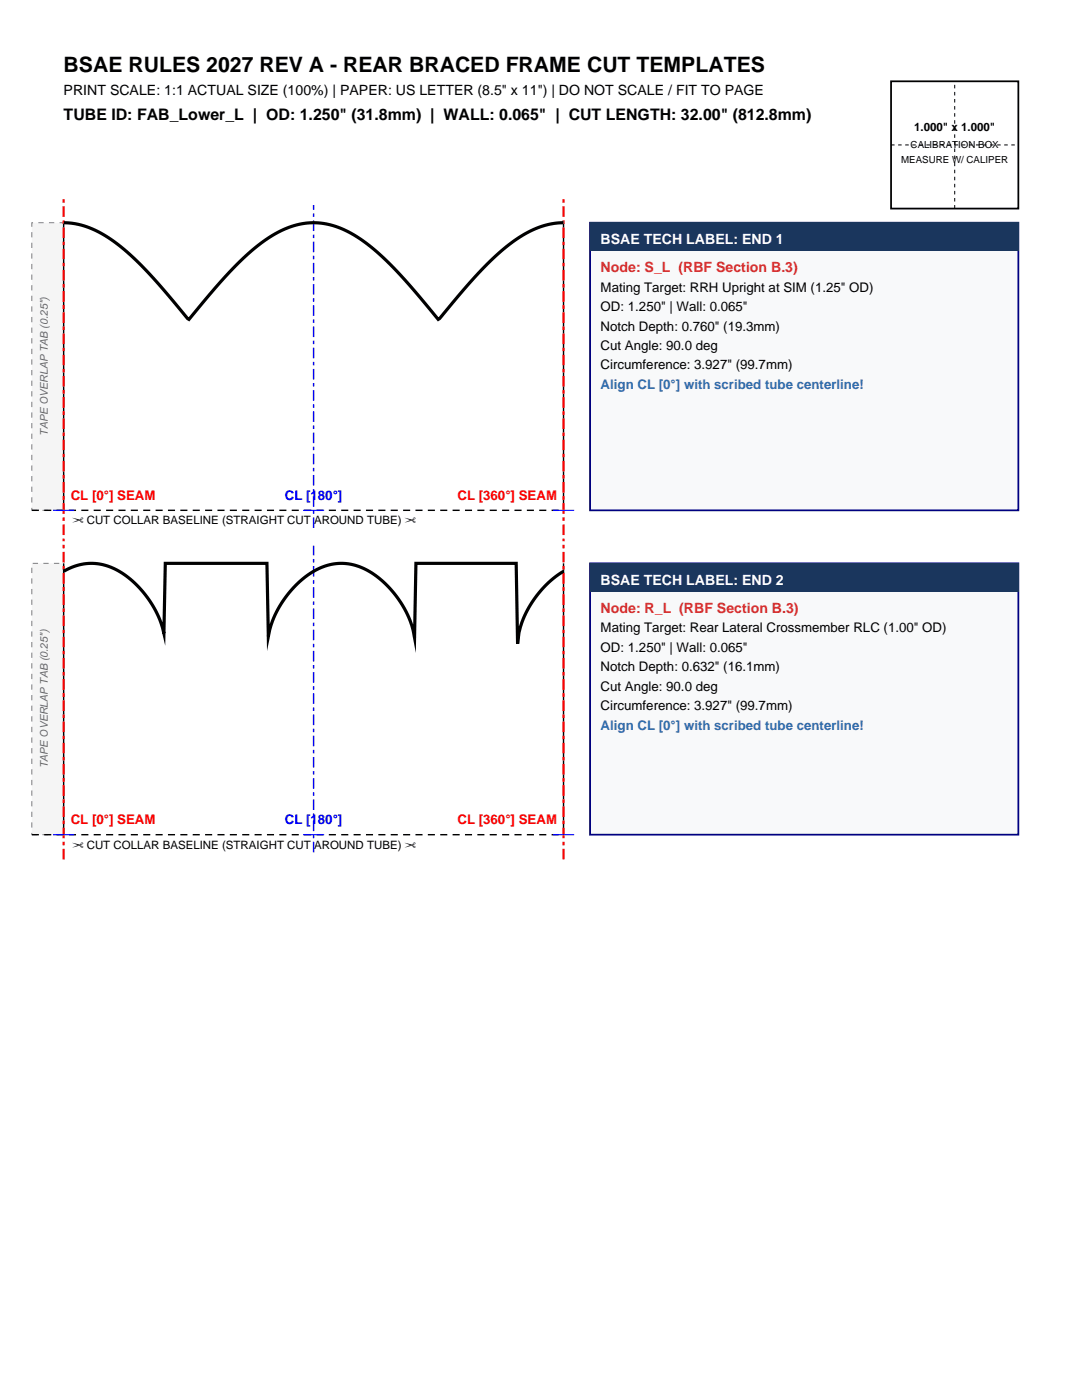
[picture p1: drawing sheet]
<svg xmlns="http://www.w3.org/2000/svg" width="216mm" height="279mm" viewBox="0 0 216 279" stroke-linecap="round" stroke-linejoin="round" font-family="sans-serif">
<defs><g id="words">
<text font-size="4.2" x="12.7" y="14.5">BSAE RULES 2027 REV A - REAR BRACED FRAME CUT TEMPLATES</text>
<text font-size="3.2" x="12.7" y="24">TUBE ID: FAB_Lower_L | OD: 1.250&quot; (31.8mm) | WALL: 0.065&quot; | CUT LENGTH: 32.00&quot; (812.8mm)</text>
<text font-size="2.8" x="12.7" y="19.1">PRINT SCALE: 1:1 ACTUAL SIZE (100%) | PAPER: US LETTER (8.5&quot; x 11&quot;) | DO NOT SCALE / FIT TO PAGE</text>
<g font-size="2.8" fill="#fff">
<text x="119.9" y="48.7">BSAE TECH LABEL: END 1</text>
<text x="119.9" y="116.7">BSAE TECH LABEL: END 2</text>
</g>
<g font-size="2.8" fill="#c53030">
<text x="119.9" y="54.3">Node: S_L (RBF Section B.3)</text>
<text x="119.9" y="122.3">Node: R_L (RBF Section B.3)</text>
</g>
<g font-size="2.6">
<text x="119.9" y="58.2">Mating Target: RRH Upright at SIM (1.25&quot; OD)</text>
<text x="119.9" y="62.1">OD: 1.250&quot; | Wall: 0.065&quot;</text>
<text x="119.9" y="66">Notch Depth: 0.760&quot; (19.3mm)</text>
<text x="119.9" y="69.8">Cut Angle: 90.0 deg</text>
<text x="119.9" y="73.7">Circumference: 3.927&quot; (99.7mm)</text>
<text x="119.9" y="126.2">Mating Target: Rear Lateral Crossmember RLC (1.00&quot; OD)</text>
<text x="119.9" y="130.1">OD: 1.250&quot; | Wall: 0.065&quot;</text>
<text x="119.9" y="133.9">Notch Depth: 0.632&quot; (16.1mm)</text>
<text x="119.9" y="137.8">Cut Angle: 90.0 deg</text>
<text x="119.9" y="141.7">Circumference: 3.927&quot; (99.7mm)</text>
</g>
<g font-size="2.6" fill="#2b6cb0">
<text x="119.9" y="77.6">Align CL [0°] with scribed tube centerline!</text>
<text x="119.9" y="145.6">Align CL [0°] with scribed tube centerline!</text>
</g>
<g font-size="2.6" fill="#f00">
<text x="14.1" y="99.7">CL [0°] SEAM</text>
<text x="91.3" y="99.7">CL [360°] SEAM</text>
<text x="14.1" y="164.5">CL [0°] SEAM</text>
<text x="91.3" y="164.5">CL [360°] SEAM</text>
</g>
<g font-size="2.6" fill="#00f">
<text x="56.8" y="99.7">CL [180°]</text>
<text x="56.8" y="164.5">CL [180°]</text>
</g>
<g font-size="2.3">
<text x="182.4" y="26.1">1.000&quot; x 1.000&quot;</text>
<text x="14.5" y="104.7">✂ CUT COLLAR BASELINE (STRAIGHT CUT AROUND TUBE) ✂</text>
<text x="14.5" y="169.4">✂ CUT COLLAR BASELINE (STRAIGHT CUT AROUND TUBE) ✂</text>
</g>
<g font-size="2.1" fill="#696969">
<text x="9.5" y="87" transform="rotate(-90 9.5 87)">TAPE OVERLAP TAB (0.25&quot;)</text>
<text x="9.5" y="153.4" transform="rotate(-90 9.5 153.4)">TAPE OVERLAP TAB (0.25&quot;)</text>
</g>
<g font-size="1.9">
<text x="181.7" y="29.6">CALIBRATION BOX</text>
<text x="179.8" y="32.5">MEASURE W/ CALIPER</text>
</g>
</g></defs>
<path d="M177.8 16.2h25.4v25.4h-25.4z" fill="none" stroke="#000" stroke-width=".35"/>
<path d="M177.8 28.9h25.4M190.5 41.6v-25.4" fill="none" stroke="#000" stroke-width=".2" stroke-dasharray=".7 .7" stroke-linecap="butt"/>
<path d="M6.3 44.4h6.4v57.4h-6.4z" fill-rule="evenodd" fill="#f5f5f5" stroke="#808080" stroke-width=".2" stroke-dasharray="1.1 1.1" stroke-linecap="butt"/>
<path d="M6.3 101.8h106.1" fill="none" stroke="#000" stroke-width=".28" stroke-dasharray="1.4 1.1" stroke-linecap="butt"/>
<path d="M12.7 44.4v57.4M112.4 44.4v57.4" fill="none" stroke="#000" stroke-width=".28"/>
<path d="M12.7 106.8v-67.3M112.4 106.8v-67.3" fill="none" stroke="#f00" stroke-width=".42" stroke-dasharray="2.1 .7 .7 .7" stroke-linecap="butt"/>
<path d="M62.6 105.4v-64.5" fill="none" stroke="#00f" stroke-width=".28" stroke-dasharray="2.1 .7 .7 .7" stroke-linecap="butt"/>
<path d="M10.6 101.8h4.2M60.5 101.8h4.2M110.3 101.8h4.3" fill="none" stroke="#00f" stroke-width=".21"/>
<path d="M12.7 44.4a18.6 18.6 0 0 1 11.7 5.1l2.5 2.2 2.7 2.8 8.1 9.2 5-6 3.9-4.2 3.3-3.2 3.4-2.6a14.9 14.9 0 0 1 13.6-2.5 31.6 31.6 0 0 1 12.2 8.8l3.6 4.1 4.7 5.6 .3-.1 5.9-7 3-3.3 3.3-3.1 3.1-2.4a16.7 16.7 0 0 1 9.4-3.4" fill="none" stroke="#000" stroke-width=".63" stroke-linecap="butt"/>
<path d="M117.7 44.4h85.5v57.4h-85.5z" fill-rule="evenodd" fill="#f8f9fa" stroke="#000080" stroke-width=".35"/>
<path d="M117.7 44.4h85.5v5.7h-85.5z" fill-rule="evenodd" fill="#1a365d"/>
<path d="M6.3 112.4h6.4v54.2h-6.4z" fill-rule="evenodd" fill="#f5f5f5" stroke="#808080" stroke-width=".2" stroke-dasharray="1.1 1.1" stroke-linecap="butt"/>
<path d="M6.3 166.6h106.1" fill="none" stroke="#000" stroke-width=".28" stroke-dasharray="1.4 1.1" stroke-linecap="butt"/>
<path d="M12.7 112.4v54.2M112.4 112.4v54.2" fill="none" stroke="#000" stroke-width=".28"/>
<path d="M12.7 171.5v-64M112.4 171.5v-64" fill="none" stroke="#f00" stroke-width=".42" stroke-dasharray="2.1 .7 .7 .7" stroke-linecap="butt"/>
<path d="M62.6 170.1v-61.2" fill="none" stroke="#00f" stroke-width=".28" stroke-dasharray="2.1 .7 .7 .7" stroke-linecap="butt"/>
<path d="M10.6 166.6h4.2M60.5 166.6h4.2M110.3 166.6h4.3" fill="none" stroke="#00f" stroke-width=".21"/>
<path d="M12.7 114a10.8 10.8 0 0 1 13.1 1.4 20.4 20.4 0 0 1 6.9 11l.3-14h20.3l.2 14.6a20.1 20.1 0 0 1 6.4-11.1 11.3 11.3 0 0 1 11.4-2.9 18.9 18.9 0 0 1 11.1 12.8l.3 1.4 .3-14.8h20l.3 16.1a16.6 16.6 0 0 1 2.5-7.7 19.7 19.7 0 0 1 6.6-6.8" fill="none" stroke="#000" stroke-width=".63" stroke-linecap="butt"/>
<path d="M117.7 112.4h85.5v54.2h-85.5z" fill-rule="evenodd" fill="#f8f9fa" stroke="#000080" stroke-width=".35"/>
<path d="M117.7 112.4h85.5v5.7h-85.5z" fill-rule="evenodd" fill="#1a365d"/>
<use href="#words"/>
</svg>
